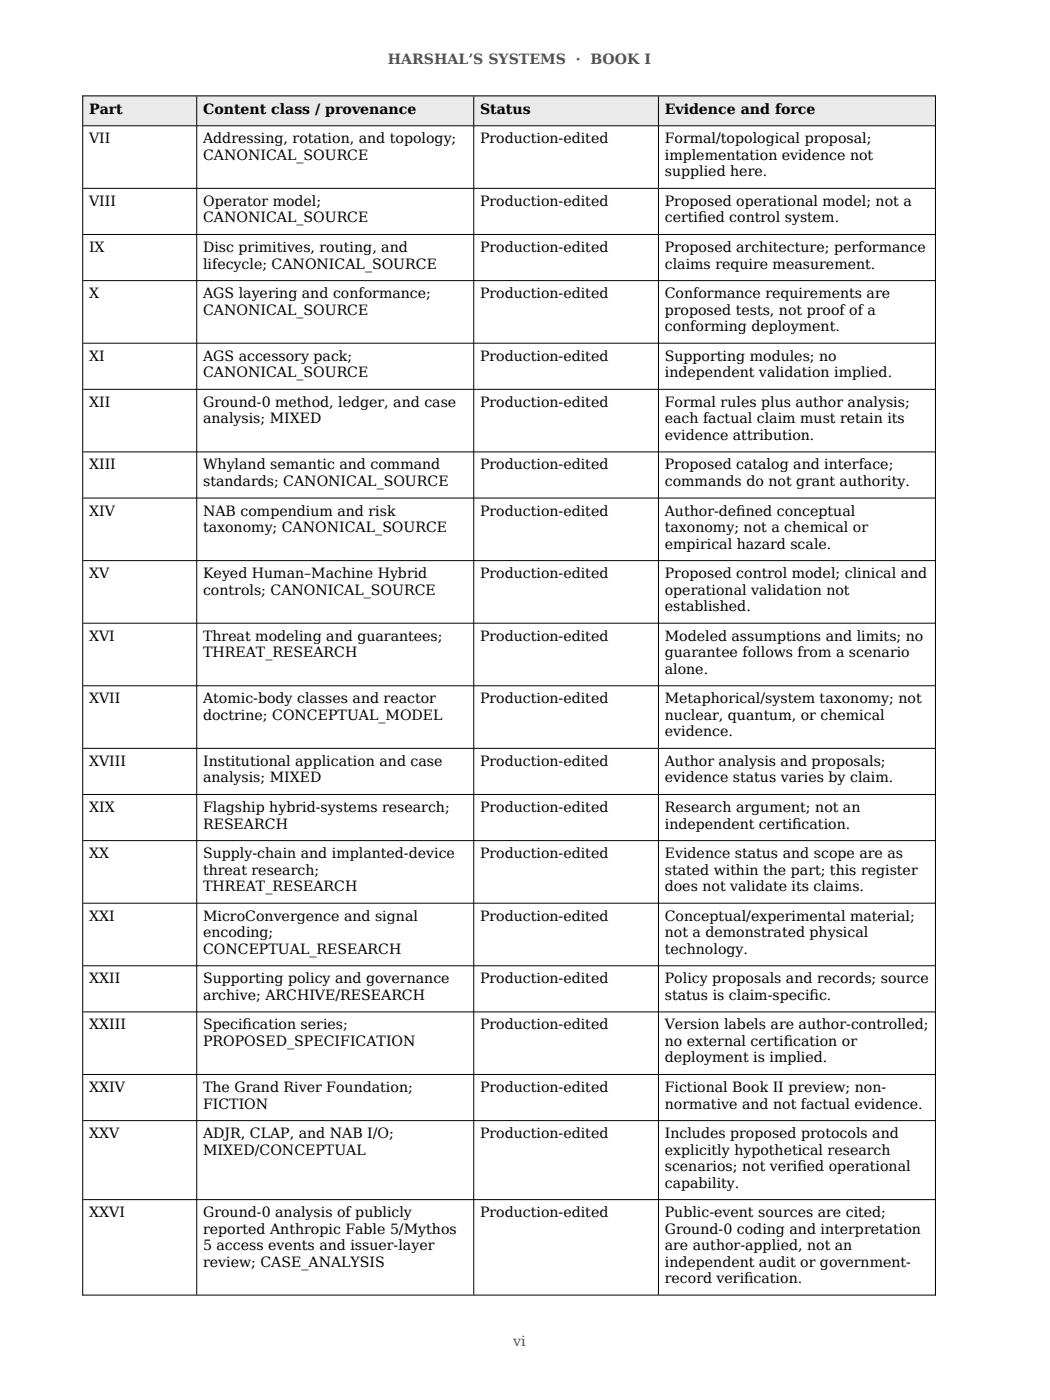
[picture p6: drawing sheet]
<svg xmlns="http://www.w3.org/2000/svg" width="210mm" height="279mm" viewBox="0 0 210 279" stroke-linecap="round" stroke-linejoin="round" font-family="sans-serif">
<defs><g id="words">
<g font-size="2.8" fill="#555">
<text x="77.4" y="12.8">HARSHAL’S SYSTEMS · BOOK I</text>
<text x="102.4" y="268.6">vi</text>
</g>
<g font-size="2.8">
<text x="17.8" y="22.7">Part</text>
<text x="40.5" y="22.7">Content class / provenance</text>
<text x="95.8" y="22.7">Status</text>
<text x="132.7" y="22.7">Evidence and force</text>
<text x="17.8" y="28.6">VII</text>
<text x="40.5" y="28.6">Addressing, rotation, and topology;</text>
<text x="95.8" y="28.6">Production-edited</text>
<text x="132.7" y="28.6">Formal/topological proposal;</text>
<text x="40.5" y="31.9">CANONICAL_SOURCE</text>
<text x="132.7" y="31.9">implementation evidence not</text>
<text x="132.7" y="35.2">supplied here.</text>
<text x="17.8" y="41.1">VIII</text>
<text x="40.5" y="41.1">Operator model;</text>
<text x="95.8" y="41.1">Production-edited</text>
<text x="132.7" y="41.1">Proposed operational model; not a</text>
<text x="40.5" y="44.4">CANONICAL_SOURCE</text>
<text x="132.7" y="44.4">certif</text>
<text x="139.3" y="44.4">ied control system.</text>
<text x="17.8" y="50.3">IX</text>
<text x="40.5" y="50.3">Disc primitives, routing, and</text>
<text x="40.5" y="53.6">lifecycle; CANONICAL_SOURCE</text>
<text x="95.8" y="50.3">Production-edited</text>
<text x="132.7" y="50.3">Proposed architecture; performance</text>
<text x="132.7" y="53.6">claims require measurement.</text>
<text x="17.8" y="59.5">X</text>
<text x="40.5" y="59.5">AGS layering and conformance;</text>
<text x="95.8" y="59.5">Production-edited</text>
<text x="132.7" y="59.5">Conformance requirements are</text>
<text x="40.5" y="62.8">CANONICAL_SOURCE</text>
<text x="132.7" y="62.8">proposed tests, not proof of a</text>
<text x="132.7" y="66.1">conforming deployment.</text>
<text x="17.8" y="72">XI</text>
<text x="40.5" y="72">AGS accessory pack;</text>
<text x="40.5" y="75.3">CANONICAL_SOURCE</text>
<text x="95.8" y="72">Production-edited</text>
<text x="132.7" y="72">Supporting modules; no</text>
<text x="132.7" y="75.3">independent validation implied.</text>
<text x="17.8" y="81.2">XII</text>
<text x="40.5" y="81.2">Ground-0 method, ledger, and case</text>
<text x="95.8" y="81.2">Production-edited</text>
<text x="132.7" y="81.2">Formal rules plus author analysis;</text>
<text x="40.5" y="84.5">analysis; MIXED</text>
<text x="132.7" y="84.5">each factual claim must retain its</text>
<text x="132.7" y="87.8">evidence attribution.</text>
<text x="17.8" y="93.7">XIII</text>
<text x="40.5" y="93.7">Whyland semantic and command</text>
<text x="95.8" y="93.7">Production-edited</text>
<text x="132.7" y="93.7">Proposed catalog and interface;</text>
<text x="40.5" y="97">standards; CANONICAL_SOURCE</text>
<text x="132.7" y="97">commands do not grant authority.</text>
<text x="17.8" y="102.9">XIV</text>
<text x="40.5" y="102.9">NAB compendium and risk</text>
<text x="40.5" y="106.2">taxonomy; CANONICAL_SOURCE</text>
<text x="95.8" y="102.9">Production-edited</text>
<text x="132.7" y="102.9">Author-def</text>
<text x="132.7" y="106.2">taxonomy; not a chemical or</text>
<text x="146.9" y="102.9">ined conceptual</text>
<text x="132.7" y="109.5">empirical hazard scale.</text>
<text x="17.8" y="115.4">XV</text>
<text x="40.5" y="115.4">Keyed Human–Machine Hybrid</text>
<text x="40.5" y="118.7">controls; CANONICAL_SOURCE</text>
<text x="95.8" y="115.4">Production-edited</text>
<text x="132.7" y="115.4">Proposed control model; clinical and</text>
<text x="132.7" y="118.7">operational validation not</text>
<text x="132.7" y="122">established.</text>
<text x="17.8" y="127.9">XVI</text>
<text x="40.5" y="127.9">Threat modeling and guarantees;</text>
<text x="40.5" y="131.2">THREAT_RESEARCH</text>
<text x="95.8" y="127.9">Production-edited</text>
<text x="132.7" y="127.9">Modeled assumptions and limits; no</text>
<text x="132.7" y="131.2">guarantee follows from a scenario</text>
<text x="132.7" y="134.4">alone.</text>
<text x="17.8" y="140.4">XVII</text>
<text x="40.5" y="140.4">Atomic-body classes and reactor</text>
<text x="40.5" y="143.7">doctrine; CONCEPTUAL_MODEL</text>
<text x="95.8" y="140.4">Production-edited</text>
<text x="132.7" y="140.4">Metaphorical/system taxonomy; not</text>
<text x="132.7" y="143.7">nuclear, quantum, or chemical</text>
<text x="132.7" y="146.9">evidence.</text>
<text x="17.8" y="152.9">XVIII</text>
<text x="40.5" y="152.9">Institutional application and case</text>
<text x="95.8" y="152.9">Production-edited</text>
<text x="132.7" y="152.9">Author analysis and proposals;</text>
<text x="40.5" y="156.1">analysis; MIXED</text>
<text x="132.7" y="156.1">evidence status varies by claim.</text>
<text x="17.8" y="162.1">XIX</text>
<text x="40.5" y="162.1">Flagship hybrid-systems research;</text>
<text x="40.5" y="165.3">RESEARCH</text>
<text x="95.8" y="162.1">Production-edited</text>
<text x="132.7" y="162.1">Research argument; not an</text>
<text x="132.7" y="165.3">independent certif</text>
<text x="158.1" y="165.3">ication.</text>
<text x="17.8" y="171.3">XX</text>
<text x="40.5" y="171.3">Supply-chain and implanted-device</text>
<text x="95.8" y="171.3">Production-edited</text>
<text x="132.7" y="171.3">Evidence status and scope are as</text>
<text x="40.5" y="174.6">threat research;</text>
<text x="40.5" y="177.8">THREAT_RESEARCH</text>
<text x="132.7" y="174.6">stated within the part; this register</text>
<text x="132.7" y="177.8">does not validate its claims.</text>
<text x="17.8" y="183.8">XXI</text>
<text x="40.5" y="183.8">MicroConvergence and signal</text>
<text x="95.8" y="183.8">Production-edited</text>
<text x="132.7" y="183.8">Conceptual/experimental material;</text>
<text x="40.5" y="187">encoding;</text>
<text x="40.5" y="190.3">CONCEPTUAL_RESEARCH</text>
<text x="132.7" y="187">not a demonstrated physical</text>
<text x="132.7" y="190.3">technology.</text>
<text x="17.8" y="196.3">XXII</text>
<text x="40.5" y="196.3">Supporting policy and governance</text>
<text x="95.8" y="196.3">Production-edited</text>
<text x="132.7" y="196.3">Policy proposals and records; source</text>
<text x="40.5" y="199.5">archive; ARCHIVE/RESEARCH</text>
<text x="132.7" y="199.5">status is claim-specif</text>
<text x="161.6" y="199.5">ic.</text>
<text x="17.8" y="205.5">XXIII</text>
<text x="40.5" y="205.5">Specif</text>
<text x="40.5" y="208.7">PROPOSED_SPECIFICATION</text>
<text x="48.4" y="205.5">ication series;</text>
<text x="95.8" y="205.5">Production-edited</text>
<text x="132.7" y="205.5">Version labels are author-controlled;</text>
<text x="132.7" y="208.7">no external certif</text>
<text x="156.4" y="208.7">ication or</text>
<text x="132.7" y="212">deployment is implied.</text>
<text x="17.8" y="217.9">XXIV</text>
<text x="40.5" y="217.9">The Grand River Foundation;</text>
<text x="40.5" y="221.2">FICTION</text>
<text x="95.8" y="217.9">Production-edited</text>
<text x="132.7" y="217.9">Fictional Book II preview; non-</text>
<text x="132.7" y="221.2">normative and not factual evidence.</text>
<text x="17.8" y="227.2">XXV</text>
<text x="40.5" y="227.2">ADJR, CLAP, and NAB I/O;</text>
<text x="95.8" y="227.2">Production-edited</text>
<text x="132.7" y="227.2">Includes proposed protocols and</text>
<text x="40.5" y="230.4">MIXED/CONCEPTUAL</text>
<text x="132.7" y="230.4">explicitly hypothetical research</text>
<text x="132.7" y="233.7">scenarios; not verif</text>
<text x="159.2" y="233.7">ied operational</text>
<text x="132.7" y="237">capability.</text>
<text x="17.8" y="242.9">XXVI</text>
<text x="40.5" y="242.9">Ground-0 analysis of publicly</text>
<text x="95.8" y="242.9">Production-edited</text>
<text x="132.7" y="242.9">Public-event sources are cited;</text>
<text x="40.5" y="246.2">reported Anthropic Fable 5/Mythos</text>
<text x="40.5" y="249.5">5 access events and issuer-layer</text>
<text x="132.7" y="246.2">Ground-0 coding and interpretation</text>
<text x="132.7" y="249.5">are author-applied, not an</text>
<text x="40.5" y="252.8">review; CASE_ANALYSIS</text>
<text x="132.7" y="252.8">independent audit or government-</text>
<text x="132.7" y="256">record verif</text>
<text x="148.5" y="256">ication.</text>
</g>
</g></defs>
<g fill="#e7ebf0">
<path d="M16.5 19.1h22.7v5.9h-22.7z" fill-rule="evenodd"/>
<path d="M39.3 19.1h55.2v5.9h-55.2z" fill-rule="evenodd"/>
<path d="M94.5 19.1h36.9v5.9h-36.9z" fill-rule="evenodd"/>
<path d="M131.4 19.1h55.3v5.9h-55.3z" fill-rule="evenodd"/>
<path d="M16.5 19.1h22.7v5.9h-22.7z" fill-rule="evenodd"/>
<path d="M39.3 19.1h55.2v5.9h-55.2z" fill-rule="evenodd"/>
<path d="M94.5 19.1h36.9v5.9h-36.9z" fill-rule="evenodd"/>
<path d="M131.4 19.1h55.3v5.9h-55.3z" fill-rule="evenodd"/>
</g>
<g fill="none" stroke="#000" stroke-width=".2">
<path d="M16.4 19.1h170.4M16.5 19.1v239.5M39.3 19.2v239.2M94.5 19.2v239.2M131.4 19.2v239.2M186.7 19.1v239.5M16.6 25.1h170M16.6 37.6h170M16.6 46.8h170M16.6 56h170M16.6 68.5h170M16.6 77.7h170"/>
<path d="M16.6 90.2h170M16.6 99.4h170M16.6 111.9h170M16.6 124.4h170M16.6 136.9h170M16.6 149.3h170M16.6 158.6h170M16.6 167.8h170M16.6 180.3h170M16.6 192.7h170M16.6 201.9h170M16.6 214.4h170"/>
<path d="M16.6 223.6h170M16.6 239.4h170M16.4 258.5h170.4"/>
</g>
<use href="#words"/>
</svg>
